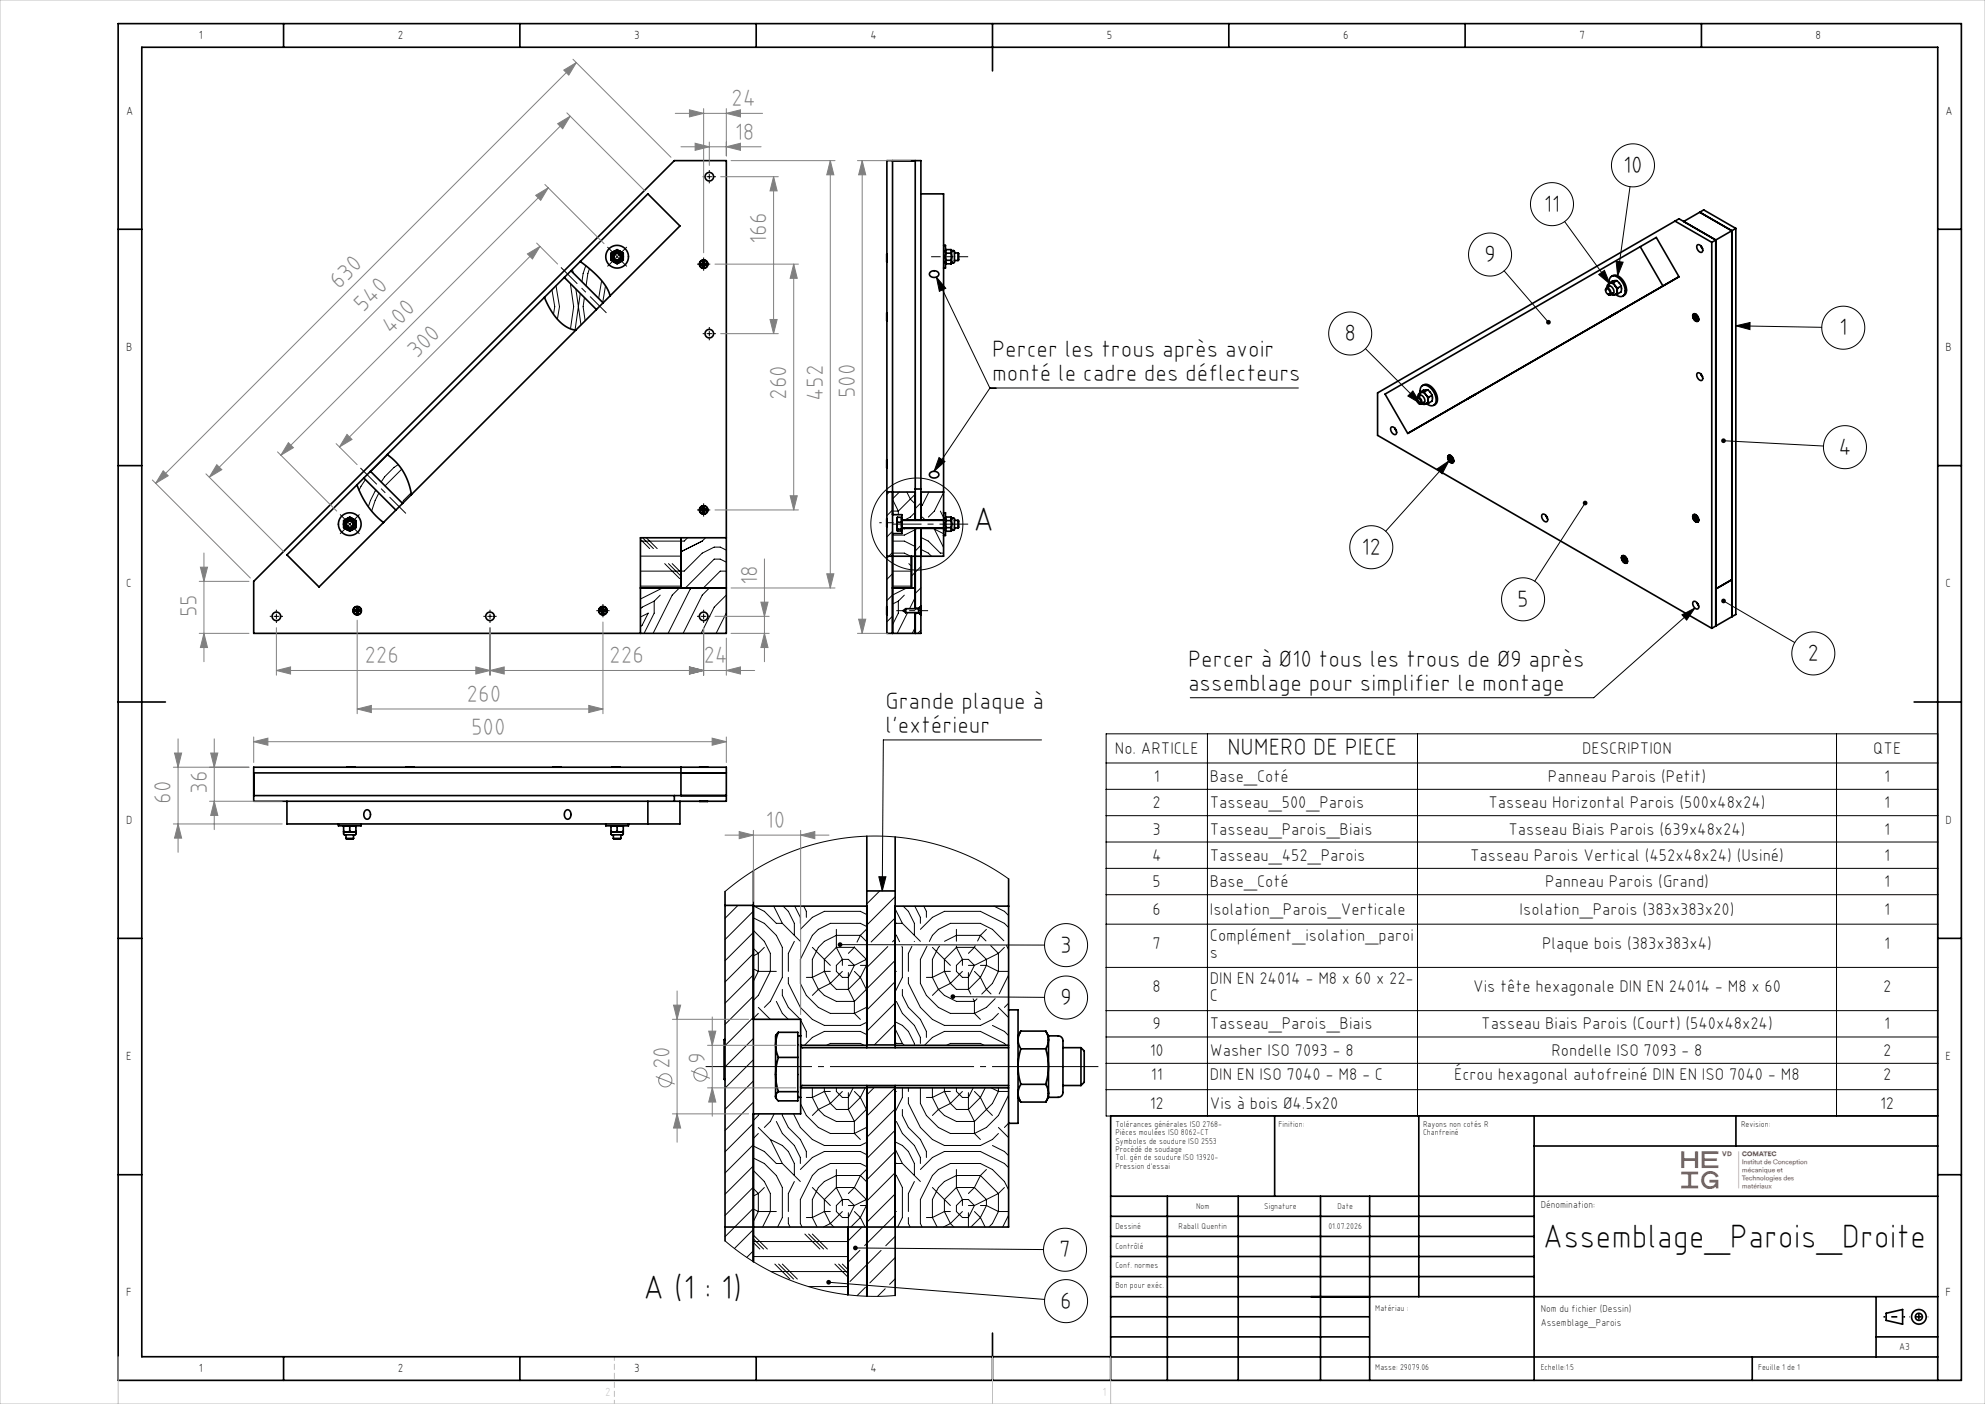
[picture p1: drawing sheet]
<svg xmlns="http://www.w3.org/2000/svg" width="420mm" height="297mm" viewBox="0 0 420 297" stroke-linecap="round" stroke-linejoin="round" font-family="sans-serif">
<defs><g id="words">
<g font-size="7.1">
<text x="205.9" y="112.4">A</text>
<text x="326.4" y="264">Assemblage_Parois_Droite</text>
<text x="136.1" y="274.7">A (1 : 1)</text>
</g>
<g font-size="5" fill="#808080">
<text x="154.7" y="22.5">24</text>
<text x="155.4" y="29.5">18</text>
<text x="162.2" y="51.6" transform="rotate(-90 162.2 51.6)">166</text>
<text x="71.8" y="61.3" transform="rotate(-45 71.8 61.3)">630</text>
<text x="76.9" y="66.2" transform="rotate(-45 76.9 66.2)">540</text>
<text x="82.7" y="70.9" transform="rotate(-45 82.7 70.9)">400</text>
<text x="88.3" y="76" transform="rotate(-45 88.3 76)">300</text>
<text x="166.4" y="84.5" transform="rotate(-90 166.4 84.5)">260</text>
<text x="174.2" y="84.9" transform="rotate(-90 174.2 84.9)">452</text>
<text x="180.9" y="84.2" transform="rotate(-90 180.9 84.2)">500</text>
<text x="160.2" y="123.8" transform="rotate(-90 160.2 123.8)">18</text>
<text x="41.6" y="130.6" transform="rotate(-90 41.6 130.6)">55</text>
<text x="77.1" y="140.3">226</text>
<text x="128.9" y="140.3">226</text>
<text x="148.8" y="140.3">24</text>
<text x="98.7" y="148.5">260</text>
<text x="99.7" y="155.4">500</text>
<text x="43.8" y="167.9" transform="rotate(-90 43.8 167.9)">36</text>
<text x="36.2" y="170" transform="rotate(-90 36.2 170)">60</text>
<text x="162" y="175.2">10</text>
<text x="141.8" y="226.2" transform="rotate(-90 141.8 226.2)">20</text>
<text x="149.2" y="225" transform="rotate(-90 149.2 225)">9</text>
</g>
<g font-size="5">
<text x="343.4" y="36.5">10</text>
<text x="326.6" y="44.8">11</text>
<text x="314" y="55.4">9</text>
<text x="389.1" y="70.9">1</text>
<text x="209.9" y="75.5">Percer les trous après avoir</text>
<text x="284.5" y="72.1">8</text>
<text x="209.9" y="80.5">monté le cadre des déflecteurs</text>
<text x="389" y="96.2">4</text>
<text x="288.1" y="117.3">12</text>
<text x="321" y="128.3">5</text>
<text x="251.4" y="141.1">Percer à Ø10 tous les trous de Ø9 après</text>
<text x="382.5" y="139.8">2</text>
<text x="187.4" y="150">Grande plaque à</text>
<text x="251.4" y="146.1">assemblage pour simplifier le montage</text>
<text x="187.4" y="155">l'extérieur</text>
<text x="259.7" y="159.8">NUMERO DE PIECE</text>
<text x="224.3" y="201.5">3</text>
<text x="224.3" y="212.6">9</text>
<text x="224.1" y="265.9">7</text>
<text x="224.3" y="276.8">6</text>
</g>
<g font-size="3.6">
<text x="235.9" y="159.5">No. ARTICLE</text>
<text x="334.8" y="159.5">DESCRIPTION</text>
<text x="396.3" y="159.5">QTE</text>
<text x="244.1" y="165.4">1</text>
<text x="256" y="165.4">Base_Coté</text>
<text x="327.5" y="165.4">Panneau Parois (Petit)</text>
<text x="398.7" y="165.4">1</text>
<text x="243.9" y="171">2</text>
<text x="256" y="171">Tasseau_500_Parois</text>
<text x="314.9" y="171">Tasseau Horizontal Parois (500x48x24)</text>
<text x="398.7" y="171">1</text>
<text x="243.9" y="176.5">3</text>
<text x="256" y="176.5">Tasseau_Parois_Biais</text>
<text x="319.2" y="176.5">Tasseau Biais Parois (639x48x24)</text>
<text x="398.7" y="176.5">1</text>
<text x="243.8" y="182.1">4</text>
<text x="256" y="182.1">Tasseau_452_Parois</text>
<text x="311" y="182.1">Tasseau Parois Vertical (452x48x24) (Usiné)</text>
<text x="398.7" y="182.1">1</text>
<text x="243.9" y="187.7">5</text>
<text x="256" y="187.7">Base_Coté</text>
<text x="326.9" y="187.7">Panneau Parois (Grand)</text>
<text x="398.7" y="187.7">1</text>
<text x="243.9" y="193.6">6</text>
<text x="256" y="193.6">Isolation_Parois_Verticale</text>
<text x="321.5" y="193.6">Isolation_Parois (383x383x20)</text>
<text x="398.7" y="193.6">1</text>
<text x="243.9" y="200.8">7</text>
<text x="256" y="199">Complément_isolation_paroi</text>
<text x="256" y="202.6">s</text>
<text x="326.3" y="200.8">Plaque bois (383x383x4)</text>
<text x="398.7" y="200.8">1</text>
<text x="243.9" y="209.9">8</text>
<text x="256" y="208.1">DIN EN 24014 - M8 x 60 x 22-</text>
<text x="311.7" y="209.9">Vis tête hexagonale DIN EN 24014 - M8 x 60</text>
<text x="398.4" y="209.9">2</text>
<text x="256" y="211.7">C</text>
<text x="243.9" y="217.8">9</text>
<text x="256" y="217.8">Tasseau_Parois_Biais</text>
<text x="313.4" y="217.8">Tasseau Biais Parois (Court) (540x48x24)</text>
<text x="398.7" y="217.8">1</text>
<text x="243.3" y="223.3">10</text>
<text x="256" y="223.3">Washer ISO 7093 - 8</text>
<text x="328.3" y="223.3">Rondelle ISO 7093 - 8</text>
<text x="398.4" y="223.3">2</text>
<text x="243.5" y="228.4">11</text>
<text x="256" y="228.4">DIN EN ISO 7040 - M8 - C</text>
<text x="307.7" y="228.4">Écrou hexagonal autofreiné DIN EN ISO 7040 - M8</text>
<text x="398.4" y="228.4">2</text>
<text x="243.3" y="234.5">12</text>
<text x="256" y="234.5">Vis à bois Ø4.5x20</text>
<text x="397.8" y="234.5">12</text>
</g>
<g font-size="2.5">
<text x="42.1" y="8.2">1</text>
<text x="84.2" y="8.2">2</text>
<text x="134.2" y="8.2">3</text>
<text x="184.2" y="8.2">4</text>
<text x="234.2" y="8.2">5</text>
<text x="284.2" y="8.2">6</text>
<text x="334.2" y="8.2">7</text>
<text x="384.2" y="8.2">8</text>
<text x="26.7" y="24.2">A</text>
<text x="411.7" y="24.2">A</text>
<text x="26.7" y="74.2">B</text>
<text x="411.7" y="74.2">B</text>
<text x="26.7" y="124.2">C</text>
<text x="411.7" y="124.2">C</text>
<text x="26.7" y="174.2">D</text>
<text x="411.7" y="174.2">D</text>
<text x="26.7" y="224.2">E</text>
<text x="411.7" y="224.2">E</text>
<text x="26.7" y="274.2">F</text>
<text x="411.7" y="274.2">F</text>
<text x="42.1" y="290.2">1</text>
<text x="84.2" y="290.2">2</text>
<text x="134.2" y="290.2">3</text>
<text x="184.2" y="290.2">4</text>
</g>
<text font-size="2.5" fill="#e1251b" x="355.8" y="251.5">⟫</text>
<g font-size="2.1">
<text x="326" y="255.5">Dénomination:</text>
<text x="326" y="277.5">Nom du fichier (Dessin)</text>
<text x="326" y="280.5">Assemblage_Parois</text>
<text x="401.9" y="285.5">A3</text>
</g>
<g font-size="1.8">
<text x="236" y="238.4">Tolérances générales ISO 2768-</text>
<text x="270.5" y="238.4">Finition:</text>
<text x="301.1" y="238.4">Rayons non cotés R</text>
<text x="368.4" y="238.4">Revision:</text>
<text x="236" y="240.2">Pièces moulées ISO 8062-CT</text>
<text x="236" y="242">Symboles de soudure ISO 2553</text>
<text x="236" y="243.7">Procédé de soudage</text>
<text x="236" y="245.5">Tol. gén de soudure ISO 13920-</text>
<text x="301.1" y="240.2">Chanfreiné</text>
<text x="236" y="247.3">Pression d'essai</text>
<text x="253.1" y="255.7">Nom</text>
<text x="267.5" y="255.7">Signature</text>
<text x="283" y="255.7">Date</text>
<text x="236" y="260">Dessiné</text>
<text x="249.4" y="260">Raball Quentin</text>
<text x="281.1" y="260">01.07.2026</text>
<text x="236" y="264.1">Contrôlé</text>
<text x="236" y="268.3">Conf. normes</text>
<text x="236" y="272.5">Bon pour exéc.</text>
<text x="291" y="277.2">Matériau :</text>
<text x="291" y="289.8">Masse: 29079.06</text>
<text x="326" y="289.8">Echelle:1:5</text>
<text x="372" y="289.8">Feuille 1 de 1</text>
</g>
</g></defs>
<g fill="none" stroke="#000" stroke-width=".21">
<path d="M149.6 37.4h1M150.1 36.9v1M344.9 39.5l-2.6 18.8M120.7 60l.7 4.9-.7 4.7M121.1 57l.3 .8M123.9 56.2l-.5 1.7-.3 1.7M124.7 56.8l-.3 1.1-.4 2.6M127.3 59.4l-.6 3.7M148.4 55.9h1M148.9 55.4v1M198.1 58.6l2 2.4-1.3 .6zM198.1 58.6l11.3 23.5"/>
<path d="M318.2 57.3l9.4 10.9M331.1 46.9l9.5 13.2M338.3 58.1l1.2-.9 1.1 2.9zM341.9 55.3l1.5 .2-1.1 2.8zM116.8 61.3l.6 3.6-.3 1.6M117.6 60.4l.8 4.5-.5 2.6M121.8 61.1l1.1 7.6M122.8 62.1l-1.1 7.7M123.7 62.9l-.3 2 .4 3M128.1 60.5l-.6 3.5M149.6 70.6h1M150.1 70.1v1"/>
<path d="M288.9 73.8l11.6 11.6M367.3 68.9l3-.7v1.5zM367.3 68.9l18.2 .3M82 96.2l-3.5 3.6M84.3 98.3l-.9 .6-2 2-.8 1.1M85 99.2l-3.5 3.6M85.4 99.9h.1M198.7 96.8l1.2 .8-2.3 2.1zM209.4 82.1l-11.8 17.6M274.7 82.1h-65.3M298.9 82.7l1.6 2.7-2.6-1.6zM304 99.2l2.6-1.7-1.5 2.7z"/>
<path d="M306.6 97.5l-13.4 14.9M364.7 93.2l21.1 1.2M73.7 110.5l.7 .7M74.4 110.5l-.7 .7M75.5 102.6h.1M77.3 101.5l-1.3 2.2M79.5 103.7l-1.1 2.2-.5 1.3M80.2 104.3l-.8 1.6-.8 2.2M87 104.3l-1.6 1.6-.3 .5M135.5 117.6h8.6M135.5 114.1l2 2M136 113.8l2.3 2.3"/>
<path d="M136.8 113.8l2.3 2.3M140.6 119.2l3.2 3.2M141.4 119.2l2.7 2.7M142.2 119.2l1.9 1.9M145.5 113.8l-.7 .7h-9.3M148.4 107.9h1M148.9 107.4v1M149.3 113.8l-.7 .7-4.5 2.2M153.7 116.4l-1.3-.7h-1.3l-2.5 1.3-3.8 3.8h-9.3M153.7 118.9l-1.3-.6h-1.3l-6.1 6.1M188.2 104.1l-.5 .5M188.9 114.5h2.4l2.4 1.1"/>
<path d="M188.9 107.9l-1.2 1.2M188.9 112.4l-1.2 1.2M188.9 116.9l-1.2 1.2M188.9 117h2.4l1.4 .7M188.9 108.1h1.2M188.9 105.7l1.2 2.4M190.1 108.1v.8M190.3 104.1l-1.4 1.4M191.2 111.8l.1 .1M191.9 104.1l.7 1.5 1.1 1M192.3 119.2l.6 .6M193.7 112l-2.4 1.2h-2.4"/>
<path d="M193.7 108.4l-1.1 1-1.2 .6M193.7 104.5l-3.6 3.6M194 111.8l-.3 .3M194.9 106.4l-1.2 1.2M194.9 119.9l-2 2M194.9 115.4l-1.2 1.2M194.9 113.7l1.5 .8 2.6 2.5h.7M194.9 116.2l1.5 .8 .7 .7M195.2 109.4l.5 .6M196.5 104.1l-1.3 2.7-.3 .4M197.5 111.8l.2 .1M197.7 111.9l2 3.9"/>
<path d="M197.7 111.9l2 1M199 108.1l.7 1.4M199.7 104.2l-2 3.9-1.3 1.3M335.4 106.4l-10.7 16.6M58 130.4h1M58.5 129.9v1M75.1 129.2h1M75.6 128.7v1M103.2 130.4h1M103.7 129.9v1M127.1 129.2h1M127.6 128.7v1"/>
<path d="M135.5 130.5l1.6-.8-1.2 2.5-.4 .4M135.5 124h8.6M138.4 127.2v2.5l-2.1 4.3M138.4 127.2l-2.5 1.2-.4 .4M139.7 125.9l-1.3 1.3M140.2 124.4l-4.7 2.3M143.7 124.4l-1.5 1.5-4 8.1M146.3 124.4l-.3 .2-4.6 9.4M148.4 130.4h1M148.9 129.9v1M150.1 124.4l-1.5 1.5-4.1 8.1M153.7 129.7l-2.2 4.3"/>
<path d="M153.7 120.8h-1.3l-3.6 3.6M153.7 120.8h.1M153.7 129.7h.1M153.7 125.9l-2.6 2.5-2.8 5.6M188.9 120.8h4M188.9 124h4M188.9 130.3l-1.2 1.2M188.9 125.9l-1.2 1.2M188.9 121.4l-1.2 1.2M190.1 127.2v2.5l-1.2 2.5M190.1 127.2l-1.2 .6M191.3 125.9l-1.2 1.3"/>
<path d="M191.8 124.4l-2.9 1.5M192 129.6l-2.2 4.4M193.7 126.4l-1.2 2.4M193.7 132.7l-.7 1.3M194 129.7l-.3 .3M194.9 124.3l-1.2 1.2M194.9 133.3l-.7 .7M355.9 130.1l2.7-1.5-1.7 2.6zM358.6 128.6l-21.4 19h-85.4M364.7 127.1l15 8.8M220.4 156.5h-33.5l-.2 32M234 155.2h176v80.9h-176z"/>
<path d="M255.5 155.2v80.9M299.9 155.2v80.9M388.6 155.2v80.9M234 161.4h176M234 167h176M234 172.5h176M234 178.1h176M156.1 191.5l-2.7 2.8M159.4 192.7l-6 6M159.4 197.2l-6 6M159.4 194.2l2.3 1.1 2.6 2.6 1.2 2.5v6.4l-2.5 5-1.3 1.3M159.4 196.8l2.3 2.3 1.3 2.6v3.8l-2.5 5.1-1.1 1"/>
<path d="M159.5 191.7l2.2 1.1 2.6 2.5h1.2M163.7 191.7l1.8 3.6M165.5 195.3l3.8 3.8M165.7 191.7l1.1 1.1 1.3 2.5v2.6M168.1 199.1l-1.3 2.6v3.8M168.2 191.7l1.1 2.4v1.2M170.1 191.7l.5 1.1v1.3M177 196.6v3.8M177.7 199.8l43.3 .1M182 197.9l-.7 1.4M182 197.9h-5l-2.6 1.2-1.2 1.3-1.3 2.5v3.9M182 197.9l1.4 1.3"/>
<path d="M183.3 196.6l-1.3 1.3M183.4 196l-1.4-.7h-6.3l-2.5 1.3-1.3 1.3-2.6 5v5.1l1.3 2.6 2.6 2.5 2.5 1.3h5.1M183.4 193.5l-1.4-.7h-7.6l-2.5 1.3-2.6 2.5M185.9 185.5h1.5l-.7 3zM186.1 188.5l-2.7 2.7M189.4 195.1l.3 .2h1.2M189.4 198.7l-.5 .5M189.4 194.2l-5.1 5.1M189.4 189.7l-6 6M189.4 197.6l.9 1.6M189.4 192.3l1.5 3M190.9 195.3l3.8 3.8"/>
<path d="M191.1 191.7l1.1 1.1 1.3 2.5v2.6M193.5 199.1l-.1 .1M193.6 191.7l1.1 2.4v1.2M195.5 191.7l.5 1.1v1.3M202.4 196.6v2.5M207.4 197.9l-.6 1.2M207.4 197.9h-5l-2.6 1.2M207.4 197.9l1.2 1.1M208.7 196.6l-1.3 1.3M210.3 191.7l2.2 1.1 .9 .9M212.4 199l-2.4-2.4-2.6-1.3h-6.3l-2.5 1.3-1.3 1.3-.7 1.3M213.4 185.9l-3.4-2.2-3.5-1.9-3.7-1.6-3.9-1.3-3.9-1-4-.7-4-.3h-4l-4 .3-4 .7-4 1-3.8 1.4-3.7 1.6-3.5 1.9-3.4 2.3-3.2 2.5"/>
<path d="M213.4 196.2l-.9-.9-5.1-2.5h-7.6l-2.5 1.3-2.6 2.5M234 183.7h176M234 189.3h176M234 195.5h176M159.4 201.7l-6 6M159.4 206.2l-6 6M159.4 210.7l-6 6M159.4 215.2l-6 6M159.4 219.7l-6 6M159.4 200.6l1.1 1.1M159.4 205l1.1 .5M160.5 201.7l-1.1 .5"/>
<path d="M160.5 205.5l-1.1 2.1M160.5 214.4l-1.1 1M160.5 201.7v3.8M160.5 205.5h3.8M160.5 213.1l2.5 2.5M161.7 200.4l-1.2 1.3M164.3 211.8l1.2 2.6 1.3 1.2M165.5 209.3v1.3l1.3 2.5 2.5 2.5M166.8 206.8v1.2l2.5 5.1 2.6 2.5 2.5 1.3h7.6l1.4-.7M169.4 215.8l1.2 2.4v1.3M170.6 206.8h1.3M171.9 200.4l3.8 3.8"/>
<path d="M171.9 206.8l1.3 2.5M173.2 209.3l-1.3 1.3M173.2 209.3l1.2 1.3 2.6 1.2h3.8M174.4 205.5l-2.5 1.3M174.4 205.5h1.3M174.4 205.5l1.3 2.5M175.7 208l-2.5 1.3M175.7 208l1.3 1.3h2.5M177 200.4l-2.6 2.5v2.6M177 200.4h3.8M177 200.4l1.2 2.5M178.2 202.9l-1.2 1.3v1.3l1.2 1.3h1.3l1.3-2.6"/>
<path d="M178.2 205.5l-2.5 2.5M178.2 202.9v1.3M178.2 202.9h1.3l1.3 1.3M179.5 205.7v3.6M179.5 204.2h1.3M179.5 209.3l1.3 2.5M180.8 200.4l-1.3 1.3M180.8 211.8v2.6M180.8 200.4l2.5 2.5v1.3M180.8 205.5l1.2 1.3M180.8 214.4l1.2 1.2M180.8 200.3v.1"/>
<path d="M182 206.8l-2.5 2.5M182 204.2h1.3M182 206.8l1.4 2.6M183.3 204.2l-1.3 2.6M183.3 204.2l.1 .1M183.4 213l-2.6 1.4M183.4 218.9l-1.4-.7h-7.6l-2.5 1.3-1.7 1.6M183.4 202.9l-2.6 1.3M187.8 200.2l-4.4 4.5M189.4 207.7l-6 6M189.4 212.1l-6 6M189.4 216.6l-4.4 4.4"/>
<path d="M189.4 205.5h.3M189.4 203.2l-8.6 8.6M189.4 216.2l1.5 .7 1.3 1.3 1.3 2.5v.4M189.4 217.7l1.5 3M189.7 211.8l1.2 2.6 2.6 2.5 1.2 2.6v1.2M190.8 200.2l.1 6.6-1.5 3M190.9 209.3v1.3l1.3 2.5 2.5 2.5 1.3 2.6v1.3M192.2 206.8v1.2l2.5 5.1 2.6 2.5 2.5 1.3h7.6l2.6-1.3 1.3-1.2M192.9 200.2l-.7 1.5v3.8M196 206.8h1.3M196.1 200.2l-1.4 2.7v5.1l1.3 2.6 2.6 2.5 2.5 1.3h5.1M197.3 200.4l3.8 3.8"/>
<path d="M197.3 206.8l1.3 2.5M198.6 209.3l-1.3 1.3M198.6 209.3l1.2 1.3 2.6 1.2h3.8M198.8 200.1l-.2 .3-1.3 2.5v3.9M199.8 205.5l-2.5 1.3M199.8 205.5h1.3M199.8 205.5l1.3 2.5M201.1 208l-2.5 1.3M201.1 208l1.3 1.3h2.5M201.6 210.8l19.4 .2M202.4 200.4h3.8M202.4 200.4l-2.6 2.5v2.6"/>
<path d="M202.4 200.1v.3M202.4 200.4l1.2 2.5M203.6 205.5l-2.5 2.5M203.6 202.9l-1.2 1.3v1.3l1.2 1.3h1.3l1.3-2.6M203.6 202.9h1.3l1.3 1.3M203.6 202.9v1.3M204.9 204.2h1.3M204.9 205.7v3.6M204.9 209.3l.5 1M205.9 211.3l.3 .5M206.2 200.4l-1.3 1.3M206.2 211.8v2.6"/>
<path d="M206.2 200.4l2.5 2.5v1.3M206.2 205.5l1.2 1.3M206.2 214.4l1.2 1.2M206.3 200.1l-.1 .3M206.7 211.3l-.5 .5M207.4 206.8l-2.5 2.5M207.4 204.2h1.3M207.4 206.8l1.3 2.5 1 1M208.7 204.2l-1.3 2.6M208.7 204.2l2.6 1.3M209.6 200l1.7 1.7M210 216.9l2.5 1.3 .9 .9"/>
<path d="M210.6 211.3l-1.9 1.8-2.5 1.3M211.3 201.7l-5.1 2.5M211.3 205.5l-1.3 2.5-2.3 2.3M211.3 205.5h2.1M211.3 201.7v3.8M211.3 213.1l2.1 2.2M212.5 200.4l-1.2 1.3M213 200l.4 .9M213.4 212.2l-.9 .9M213.4 206.3l-2 3.9M234 204.6h176M234 213.8h176"/>
<path d="M234 219.4h176M159.4 224.2l-6 6M159.4 228.7l-6 6M159.4 233.2l-6 6M159.4 237.7l-6 6M160.5 239.8l-1.1 1M160.5 238.5l2.5 2.5M160.6 235.6l-1.2 1.4M163.8 235.6l-.8 1.6-1.3 1.3M164.3 237.2l1.2 2.6 2.6 2.5 1.2 2.6v1.2M165.5 235.6v.4l1.3 2.5 2.5 2.5 1.3 2.6v1.3M167.9 235.6l1.4 2.9 2.6 2.5 2.5 1.3h7.6l1.4-.7"/>
<path d="M169.4 233.5l1.2 2.5 2.6 2.5 2.5 1.3h5.1M170.6 232.2h1.3M171.9 230.1v2.1M171.9 232.2l1.3 2.5M173.2 234.7l-1.3 1.3M173.2 234.7l1.2 1.3 2.6 1.2h3.8M174.4 230.9l-2.5 1.3M174.4 230.9h1.3M174.4 230.1v.8M174.4 230.9l1.3 2.5M174.9 221.1l.8-.4h6.3l.8 .4M175.7 233.4l-2.5 1.3"/>
<path d="M175.7 233.4l1.3 1.3h2.5M177 230.1v.8l1.2 1.3h1.3l1-2.1M178.2 230.9l-2.5 2.5M179.5 231.1v3.6M179.5 234.7l1.3 2.5M180.8 237.2v2.6M180.8 230.9l1.2 1.3M180.8 239.8l1.2 1.2M182 232.2l-2.5 2.5M182 232.2l1.4 2.6M183.1 230.1l-1.1 2.1M183.4 238.4l-2.6 1.4"/>
<path d="M183.4 234.6l-2.6 2.6M185 230l-1.6 1.6M189.4 234.6l-6 6M189.4 230.1l-6 6M189.4 230.9h.3M189.4 220.5l.3 .2h1.2M189.4 239.1l-6 6M189.7 237.2l1.2 2.6 2.6 2.5 1.2 2.6v1.2M190.9 230.1v2.1l-1.5 3M190.9 234.7v1.3l1.3 2.5 2.5 2.5 1.3 2.6v1.3M190.9 220.7l.4 .4M192.2 232.2v1.2l2.5 5.1 2.6 2.5 2.5 1.3h7.6l2.6-1.3 1.3-1.2"/>
<path d="M192.2 230.1v.8M194.7 230.1v3.3l1.3 2.6 2.6 2.5 2.5 1.3h5.1M195.6 221.1l1.7-1.6 2.5-1.3h7.6l5.1 2.5 .4 .4M196 232.2h1.3M197.3 230.1v2.1M197.3 232.2l1.3 2.5M198.6 234.7l-1.3 1.3M198.6 234.7l1.2 1.3 2.6 1.2h3.8M199.8 230.9l-2.5 1.3M199.8 230.9h1.3M199.8 230.1v.8M199.8 230.9l1.3 2.5"/>
<path d="M200.3 221.1l.8-.4h6.3l.8 .4M201.1 233.4l-2.5 1.3M201.1 233.4l1.3 1.3h2.5M202.4 230.1v.8l1.2 1.3h1.3l1-2.1M203.6 230.9l-2.5 2.5M204.9 231.1v3.6M204.9 234.7l1.3 2.5M206.2 237.2v2.6M206.2 230.9l1.2 1.3M206.2 239.8l1.2 1.2M207.4 232.2l-2.5 2.5M207.4 232.2l1.3 2.5 1.3 1.3"/>
<path d="M208.5 230.1l-1.1 2.1M209.7 230.1l1.6 .8M211.3 230.9l-1.3 2.5-3.8 3.8M211.3 230.9h2.1M211.3 230.1v.8M211.3 238.5l2.1 2.2M213.4 237.6l-.9 .9M213.4 231.7l-2.1 4.3-2.6 2.5-2.5 1.3M234 224.9h176M234 230.5h176M159.4 242.1l-6 6M159.4 246.6l-6 6"/>
<path d="M159.4 251.1l-6 6M159.4 255.6l-6 6M159.4 242.4l2.3 1.2 2.6 2.5h1.2M159.4 245l2.3 1.1 2.6 2.6 1.2 2.5v6.4l-1 2M159.4 247.6l2.3 2.3 1.3 2.6v3.8l-1.6 3.3M159.4 251.4l1.1 1.1M159.4 255.8l1.1 .5M160.5 252.5l-1.1 .5M160.5 256.3l-1.1 2.1M160.5 256.3h3.8M160.5 252.5v3.8M161.7 251.2l-1.2 1.3"/>
<path d="M163 241a6.8 6.8 0 0 1 5.1 7.7M163 241l2.5 5.1M165.5 246.1l3.8 3.8M166.8 257.6v1.2l.4 .8M168.1 249.9l-1.3 2.6v3.8M170.6 257.6h1.3M171.9 251.2l3.8 3.8M171.9 257.6l1 2M174.4 256.3l-2.5 1.3M174.4 256.3h1.3M174.4 256.3l1.3 2.5M175.7 258.8l-1.5 .8"/>
<path d="M175.7 258.8l.7 .8M177 251.2l-2.6 2.5v2.6M177 251.2h3.8M177 247.4v3.8M177 251.2l1.2 2.5M178.2 253.7l-1.2 1.3v1.3l1.2 1.3h1.3l1.3-2.6M178.2 256.3l-2.5 2.5M178.2 253.7h1.3l1.3 1.3M178.2 253.7v1.3M179.5 255h1.3M179.5 256.5v3.1M180.8 251.2l-1.3 1.3"/>
<path d="M180.8 251.2l2.5 2.5v1.3M180.8 256.3l1.2 1.3M182 248.7l-1.2 2.5M182 257.6l-2 2M182 255h1.3M182 248.7h-5l-2.6 1.2-1.2 1.3-1.3 2.5v3.9M182 248.7l1.4 1.3M182 257.6l1 2M182.4 259.6l-3 3M183.3 255l-1.3 2.6M183.3 247.4l-1.3 1.3M183.3 255l.1 .1"/>
<path d="M183.4 244.3l-1.4-.7h-7.6l-2.5 1.3-2.6 2.5M183.4 246.8l-1.4-.7h-6.3l-2.5 1.3-1.3 1.3-2.6 5v5.1l.4 .8M183.4 253.7l-2.6 1.3M189.4 256.3h.3M189.4 245.9l.3 .2h1.2M189.4 248.4l1.5 2.8v6.4l-1 2M189.4 241.6a6.4 6.4 0 0 1 4.1 7.1M189.4 257l-6.5 6.5M189.4 252.6l-6 6M189.4 248.1l-6 6M189.4 243.6l-6 6M189.4 243.1l1.5 3"/>
<path d="M190.9 246.1l3.8 3.8M192.2 257.6v1.2l.4 .8M193.5 249.9l-1.3 2.6v3.8M196 257.6h1.3M197.3 251.2l3.8 3.8M197.3 257.6l1 2M199.8 256.3l-2.5 1.3M199.8 256.3h1.3M199.8 256.3l1.3 2.5M201.1 258.8l-1.5 .8M201.1 258.8l.7 .8M202.4 251.2h3.8"/>
<path d="M202.4 251.2l-2.6 2.5v2.6M202.4 247.4v3.8M202.4 251.2l1.2 2.5M203.6 256.3l-2.5 2.5M203.6 253.7l-1.2 1.3v1.3l1.2 1.3h1.3l1.3-2.6M203.6 253.7h1.3l1.3 1.3M203.6 253.7v1.3M204.9 255h1.3M204.9 256.5v3.1M206.2 251.2l-1.3 1.3M206.2 251.2l2.5 2.5v1.3M206.2 256.3l1.2 1.3"/>
<path d="M207.4 257.6l-2 2M207.4 248.7l-1.2 2.5M207.4 255h1.3M207.4 248.7h-5l-2.6 1.2-1.2 1.3-1.3 2.5v3.9M207.4 248.7l3.9 3.8M207.4 257.6l1 2M208.7 255l-1.3 2.6M208.7 247.4l-1.3 1.3M208.7 255l2.6 1.3M210 242.3l2.5 1.3 .9 .9M211.3 252.5l-5.1 2.5M211.3 256.3l-1.3 2.5-.8 .8"/>
<path d="M211.3 256.3h2.1M211.3 252.5v3.8M212.5 251.2l-1.2 1.3M213.4 247l-.9-.9-5.1-2.5h-7.6l-2.5 1.3-2.6 2.5M213.4 251.7l-.9-1.8-2.5-2.5-2.6-1.3h-6.3l-2.5 1.3-1.3 1.3-2.6 5v5.1l.4 .8M213.4 257.1l-1.2 2.5M153.4 262.5l3.8 2.9 4.1 2.6 4.4 2.2 4.5 1.7 4.6 1.2 4.9 .8 4.8 .3 4.9-.2M159.4 264.6l-1.4 1.4M159.4 260.1l-4 4M159.4 262.6h20M159.4 265.8h20M159.4 262.9l1.4 1.3"/>
<path d="M159.4 262.1l2.2 2.1M159.4 261.3l3 2.9M163.1 269h16.3M163.9 267.4l3.2 3.2M164.7 267.4l3.2 3.2M165.5 267.4l3.2 3.2M170.3 261l3.2 3.2M171.1 272.2h8.3M171.1 261l3.2 3.2M171.9 261l3.2 3.2M175.3 271.2l45.7 3.7M176.6 267.4l2.8 2.8"/>
<path d="M177.4 267.4l2 2M178.2 267.4l1.2 1.2M181 264l39.8 .3M182 264.5l-2.6 2.5M183.1 272.3l-1.8 1.8M186.4 264.5l-6.5 6.6M187.3 272.6l-1.6 1.6M189.4 270.5l-1.2 1.2M189.4 266l-5.4 5.4M189.4 261.5l-2 2"/>
<circle cx="345.5" cy="35" r="4.6"/>
<circle cx="315.3" cy="53.8" r="4.6"/>
<circle cx="328.4" cy="43.2" r="4.6"/>
<circle cx="285.7" cy="70.5" r="4.6"/>
<circle cx="390" cy="69.3" r="4.6"/>
<circle cx="390.4" cy="94.6" r="4.6"/>
<circle cx="194" cy="110.9" r="9.7"/>
<circle cx="290.1" cy="115.8" r="4.6"/>
<circle cx="322.3" cy="126.8" r="4.6"/>
<circle cx="383.7" cy="138.2" r="4.6"/>
<circle cx="225.6" cy="199.9" r="4.6"/>
<circle cx="225.6" cy="211" r="4.6"/>
<circle cx="225.3" cy="264.4" r="4.6"/>
<circle cx="225.6" cy="275.2" r="4.6"/>
</g>
<g fill="none" stroke="#000" stroke-width=".35">
<path d="M25 5h390v287h-390zM60 5v5M110 5v5M160 5v5M210 5v10M260 5v5M310 5v5M360 5v5M142.7 34h11v100h-100v-11zM188.9 34v100M188.9 34h4.8M193.7 34v76.1"/>
<path d="M25 48.5h5M119.4 58.7l-41 41M119.4 58.7l6.8 6.8M120.8 57.3l-1.4 1.4M120.8 57.3l16.3-16.3 6.8 6.8-16.3 16.3M120.8 57.3l6.8 6.8M122.8 55.3a15.7 15.7 0 0 1 6.2 7.1l.1 .2M129.3 53.6l.6-.4a.85 .85 0 0 1 1.3 0 .85 .85 0 0 1 .7 1.1 .99 .99 0 0 1-.9 1.2 .92 .92 0 0 1-1.3-.2l-.4-.2zM148.4 56h.3l.1 .3M148.4 55.8v.2M148.4 55.8h.3M148.7 55.9l.1 .1"/>
<path d="M148.7 55.8v.1M148.7 55.9l-.3 .1M148.8 55.4l-.1 .3-.3 .1M148.8 55.4v.3M148.8 55.4h.2M148.8 56.3h.2M148.8 55.7l-.1 .1M148.8 56v.3M148.8 55.7h.1M148.8 56h.1M148.9 55.7l.1 .1M148.9 56l.1 .3"/>
<path d="M149 55.4v.3l.3 .1M149 55.4l-.1 .3M149 55.9l-.1 .1M149 55.8v.1M149 55.9l.3 .1M149.3 56h-.3v.3M149.3 55.8v.2M149.3 55.8h-.3M187.6 53.7v1.7M187.6 55.4h.1M187.6 53.7h.1M194.9 41h4.8v67.5"/>
<path d="M196.8 57.6a1 1 0 0 1 1.1-.3 1 1 0 0 1 .7 .9 1.04 1.04 0 0 1-1.1 .5 1.04 1.04 0 0 1-.8-.9zM199.7 51.9h.4v4.8h-.4M200.1 55.6l.1 .2M200.2 53.6l-.1 .7 .1 .8M200.2 55.1l-.1 .3 .1 .4M200.2 52.8l-.1 .4 .1 .4M200.2 55.8h1M200.2 52.8l-.1 .2M200.2 53.6h1M200.2 55.1h1M200.2 52.8h1M201.2 55.1l.1 .3"/>
<path d="M201.2 53.6l.1 .7M201.2 52.8l.1 .4M201.2 52.8l.1 .2M201.3 53h.5l.2 .2-.1 2.2-.1 .2h-.5M201.3 54.3l-.1 .8M201.3 54.3v1.1M201.3 55.4l-.1 .4M201.3 53v.2M201.3 55.4v.2M201.3 53.2v1.1M201.3 53.2l-.1 .4M201.3 55.6l-.1 .2"/>
<path d="M202 55.1h.7M202 53.5h.7M202.7 53.5v1.6M202.7 53.5l.2 .1v1.4l-.2 .1M340.4 59.9h.4M340.4 59.9v.2M340.5 59.8a1.15 1.15 0 0 1 .6-1.4 1.15 1.15 0 0 1 1.5 .5 2.96 2.96 0 0 1 .9 3.6 1.25 1.25 0 0 1-1.7-.3h.5M340.8 59.9l.5 .1 .4 .4M340.8 59.9l-.5 .2M341 58.5l.3-.2a2.36 2.36 0 0 1 2.6 1.9 1.72 1.72 0 0 1-.5 2.4M341.3 59.8l.4 .6M341.3 59.8l-.5 .1"/>
<path d="M342.1 59.4l.9 1.1M342.1 59.4l-.9 .1-.8 .4M342.1 59.4l-.8 .4M347.1 52.2l3.3-2 4.8 8.3M347.1 52.2l4.8 8.3 3.3-2M347.1 52.2l-54 31.2 4.8 8.3M354.4 46.8l7.8 4.5M354.4 46.8l.9-.5 7.7 4.5v81.6M354.4 46.8l-62.9 36.3v9l70.7 40.8M355.2 58.5l-57.3 33.2M359.1 51.9a.95 .95 0 0 1 1 .4 .95 .95 0 0 1-.1 1.1 1.13 1.13 0 0 1-.9-1.5zM359.6 44.9l-3.4 2"/>
<path d="M359.6 44.9l6.8 3.9v81.7M359.6 44.9l.9-.5 6.8 3.9M359.9 52.1l.3 .5M362.2 51.3v81.6M367.3 48.3l-5.1 3M367.3 48.3v81.7l-5.1 2.9M410 48.5h5M115.2 62.9a11 11 0 0 0 5.7 6.7l.9 .2M126.2 65.5l-41 41M127.6 64.1l-1.4 1.4M187.6 66.2v1.7M187.6 66.2h.1"/>
<path d="M187.6 67.9h.1M339.7 61.4a.44 .44 0 0 1 .4-.5 .44 .44 0 0 1 .5 .3 .59 .59 0 0 1 .3 .7 .59 .59 0 0 1-.5 .5l-.2-.2M339.8 61.1a.68 .68 0 0 1 .7 .4 .68 .68 0 0 1-.1 .8 .84 .84 0 0 1-.6-1.2zM340.2 60.8a.57 .57 0 0 1 .6-.3 .57 .57 0 0 1 .4 .5 .68 .68 0 0 1 .3 .6 .68 .68 0 0 1-.5 .6M340.3 60.1l-.2 .3-.1 .5M340.4 67.1l1.7-1zM340.4 60.5l-.1 .2M340.6 60.5l-.7 .4M341.1 62.1h.3M341.4 61.9l-.7 .4M341.7 60.4l.5 1.2M341.7 60.4l.6 .5"/>
<path d="M342.2 61.6l-.1 .5-.5 .3h-.4l-.4-.1M342.2 61.6l.1 .6M342.3 60.9l-.1 .7M343 60.5v1.2l-.7 .5M343 60.5l-.7 .4M358.3 66.5a.95 .95 0 0 1 .9 .4 .95 .95 0 0 1 0 1.1 1.13 1.13 0 0 1-.9-1.5zM358.3 66.5a.88 .88 0 0 1 .9 .5 .88 .88 0 0 1-.1 1 1.06 1.06 0 0 1-.8-1.5zM358.4 67.1l.3 .1v.3M358.7 67l-.3-.1v.2M358.7 67v-.2l.4 .5v.2l-.2-.1-.1 .2-.1-.1M358.8 66.5h-.5M358.8 67h-.1"/>
<path d="M358.8 67l-.4 .1M359 67.2l-.3 .3M359 67.2l-.1 .2M359.1 79a.95 .95 0 0 1 1 .4 .95 .95 0 0 1-.1 1.1 1.13 1.13 0 0 1-.9-1.5zM359.4 67.5l-.2 .4M359.9 79.2l.3 .5M25 98.5h5M78.4 99.7l-1.4 1.4M78.4 99.7l6.8 6.8M81.9 96.2a12.3 12.3 0 0 1 5.2 8.4M187.6 97.3v1.7M187.6 97.3h.1"/>
<path d="M187.6 99h.1M294.3 90.4a.95 .95 0 0 1 1 .5 .95 .95 0 0 1 0 1 1.13 1.13 0 0 1-1-1.5zM295.1 90.6l.3 .5M299.7 84.5a.46 .46 0 0 1 .4-.5 .46 .46 0 0 1 .5 .4l.3 .6-.2 .4M299.8 84.2a.68 .68 0 0 1 .7 .4 .68 .68 0 0 1-.1 .8 .84 .84 0 0 1-.6-1.2zM300.2 83.9a.57 .57 0 0 1 .6-.3 .57 .57 0 0 1 .4 .5 .68 .68 0 0 1 .3 .6 .68 .68 0 0 1-.5 .6M300.2 85.3l.5 .1M300.4 83h.4M300.4 83v.2M300.4 83.6l-.1 .2M300.5 82.9a1.14 1.14 0 0 1 .5-1.4 1.14 1.14 0 0 1 1.5 .4 3 3 0 0 1 1.1 3.7 1.24 1.24 0 0 1-1.8-.2M300.6 83.6l-.7 .4"/>
<path d="M300.8 83l-.6 .3-.2 .7M300.8 83l.5 .1 .4 .4M301 81.6a1.85 1.85 0 0 1 2.5 1 2.22 2.22 0 0 1 .2 3l-.3 .1M301.1 85.2h.3M301.2 89.7l-3.3 2M301.3 82.9l.4 .6M301.3 82.9l-.5 .1M301.4 85l-.7 .4M301.7 83.5l.5 1.2M301.7 83.5l.6 .5M302.1 82.5l.9 1.1M302.1 82.5l-.9 .1-.8 .4"/>
<path d="M302.1 82.5l-.8 .4M302.2 84.7l-.1 .5-.5 .3h-.4l-.4-.1M302.2 84.7l.1 .6M302.3 84l-.1 .7M302.3 85.3h-.5M303 83.6v1.2l-.7 .5M303 83.6l-.7 .4M306.4 96.4a.95 .95 0 0 1 1 .4 .95 .95 0 0 1-.1 1.1 1.13 1.13 0 0 1-.9-1.5zM306.4 96.5a.88 .88 0 0 1 1 .4 .88 .88 0 0 1-.1 1 1.06 1.06 0 0 1-.9-1.4zM306.6 97l.2 .2v.3M306.8 96.9l-.2-.1v.2M306.8 96.9v-.2l.5 .5v.2l-.3-.1v.3l-.2-.1"/>
<path d="M307 96.4h-.5M307 96.9l-.2 .1M307 97h-.4M307.1 97.1l-.3 .4M307.2 97.2l-.2 .1M307.6 97.5l-.3 .4M310.4 84.4l1.7-1zM410 98.5h5M72.7 110.1l.7-.4a.85 .85 0 0 1 1.3 0 .85 .85 0 0 1 .6 1.2 .99 .99 0 0 1-.8 1.2 .92 .92 0 0 1-1.3-.2l-.5-.3zM75.5 102.6a17 17 0 0 0 5.6 7.9M77 101.1l-16.3 16.3 6.8 6.8 16.3-16.3M77 101.1l6.8 6.8"/>
<path d="M85.2 106.5l-1.4 1.4M144.1 113.8v10.6M148.4 108h.3l.1 .3M148.4 107.8h.3M148.4 107.8v.2M148.7 107.9l.1 .1M148.7 107.9l-.3 .1M148.7 107.8v.1M148.8 107.4l-.1 .3-.3 .1M148.8 107.4v.3M148.8 107.4h.2M148.8 108.3h.2"/>
<path d="M148.8 107.7l-.1 .1M148.8 108h.1M148.8 108v.3M148.8 107.7h.1M148.9 107.7l.1 .1M148.9 108l.1 .3M149 107.4v.3l.3 .1M149 107.4l-.1 .3M149 107.9l-.1 .1M149 107.9l.3 .1M149 107.8v.1M149.3 108h-.3v.3"/>
<path d="M149.3 107.8v.2M149.3 107.8h-.3M153.7 113.8h-18.2v20.2M187.6 109.7v1.7M187.6 109.7h.1M187.6 111.4h.1M187.7 104.1h1.2M188.9 104.1h4.8M188.9 108.9h2v.7M189.8 111.2l.1 .7M189.8 110l.1 .5M189.8 110v1.2"/>
<path d="M189.8 111.2v.9M189.8 109.6v.4M189.8 112.1v.1M189.8 109.5v.1M189.9 110.5l-.1 .7M189.9 111.9l-.1 .2M189.9 109.4l-.1 .6M189.9 109.4h.8v2.9h-.8l-.1-.2M189.9 109.4l-.1 .1M189.9 111.9h.8M189.9 110.5h.8M190.7 109.6h.2"/>
<path d="M190.7 112.2h.2M190.9 110l8.8 .1M190.9 110v2.2M190.9 109.6v.4M190.9 110h8.8M190.9 112.2v.7h-2M192.9 117.7v6.7M193.7 111.7v17.1M193.7 103.4h1.2M194.9 110.1v-76.1h-7.2v94.3M194.9 111.7v16.6M194.9 104.1h4.8"/>
<path d="M196.8 100a1 1 0 0 1 1.1-.3 1 1 0 0 1 .7 .9 1.04 1.04 0 0 1-1.1 .5 1.04 1.04 0 0 1-.8-.8zM199.7 111.7l-8.8 .1h8.8M199.7 108.5h.4v2.4M199.7 108.5v4.8M199.7 113.3v4.4h-12M200.1 110.9l.1 .7M200.1 110.9v2.4h-.4M200.1 112.2l.1 .2M200.2 110.1l-.1 .8M200.2 109.4l-.1 .3 .1 .4M200.2 111.6l-.1 .4 .1 .4M200.2 109.4l-.1 .2"/>
<path d="M200.2 109.4h1M200.2 110.1h1M200.2 111.6h1M200.2 112.4h1M201.2 109.4l.1 .3M201.2 111.6l.1 .4M201.2 110.1l.1 .8M201.2 109.4l.1 .2M201.3 109.6h.5l.2 .2-.1 2.2-.1 .2h-.5M201.3 109.7l-.1 .4M201.3 112l-.1 .4M201.3 110.9l-.1 .7"/>
<path d="M201.3 109.7v1.2M201.3 110.9v1.1M201.3 109.6v.1M201.3 112v.2M201.3 112.2l-.1 .2M202 111.7h.7M202 110.1h.7M202.7 110.1v1.6M202.7 110.1l.2 .1v1.3l-.2 .2M326.3 108.9a.95 .95 0 0 1 1 .4 .95 .95 0 0 1-.1 1.1 1.13 1.13 0 0 1-.9-1.5zM327.1 109.1l.3 .5M343.2 117.6a.95 .95 0 0 1 1 .5 .95 .95 0 0 1-.1 1 1.13 1.13 0 0 1-.9-1.5z"/>
<path d="M343.2 117.7a.88 .88 0 0 1 .9 .4 .88 .88 0 0 1-.1 1 1.06 1.06 0 0 1-.8-1.4zM343.4 118.3l.2 .1v.3M343.6 118.2l.2-.1-.4 .2M343.6 118.2l-.2-.1v.2M343.6 118.2v-.3l.4 .7-.2-.1M343.7 117.6h-.4M343.8 118.5v.3l-.2-.1M343.9 118.4l-.3 .3M343.9 118.4l-.1 .1M344.4 118.7l-.3 .4M358.3 108.9a.95 .95 0 0 1 .9 .5 .95 .95 0 0 1 0 1 1.13 1.13 0 0 1-.9-1.5zM358.3 109a.88 .88 0 0 1 .9 .4 .88 .88 0 0 1-.1 1 1.06 1.06 0 0 1-.8-1.4z"/>
<path d="M358.4 109.6l.3 .1v.3M358.7 109.5l-.3-.1v.2M358.7 109.5v-.3l.4 .6v.1l-.2-.1-.1 .3-.1-.1M358.8 108.9h-.5M358.8 109.4l-.1 .1M358.8 109.5l-.4 .1M359 109.7l-.3 .3M359 109.7l-.1 .1M359.4 110l-.2 .4M75.1 129.3h.3l.1 .3M75.1 129.1h.3M75.1 129.1v.2"/>
<path d="M75.4 129.2l.1 .1M75.4 129.2l-.3 .1M75.4 129.1v.1M75.5 128.7l-.1 .3-.3 .1M75.5 128.7v.3M75.5 128.7h.2M75.5 129.6h.2M75.5 129l-.1 .1M75.5 129.3v.3M75.5 129h.1M75.5 129.3h.1M75.6 129l.1 .1"/>
<path d="M75.6 129.3l.1 .3M75.7 128.7v.3l.3 .1M75.7 128.7l-.1 .3M75.7 129.2l-.1 .1M75.7 129.2l.3 .1M75.7 129.1v.1M76 129.3h-.3v.3M76 129.1h-.3M76 129.1v.2M127.1 129.3h.3l.1 .3M127.1 129.1v.2M127.1 129.1h.3"/>
<path d="M127.4 129.2l.1 .1M127.4 129.2l-.3 .1M127.4 129.1v.1M127.5 128.7l-.1 .3-.3 .1M127.5 128.7h.2M127.5 129.6h.2M127.5 128.7v.3M127.5 129l-.1 .1M127.5 129h.1M127.5 129.3h.1M127.5 129.3v.3M127.6 129l.1 .1"/>
<path d="M127.6 129.3l.1 .3M127.7 128.7v.3l.3 .1M127.7 128.7l-.1 .3M127.7 129.2l-.1 .1M127.7 129.2l.3 .1M127.7 129.1v.1M128 129.3h-.3v.3M128 129.1h-.3M128 129.1v.2M135.5 124.4h18.2M187.6 128.3h.1M187.6 130h.1"/>
<path d="M187.7 128.3v1.7M187.7 130v4h7.2v-3.9M188.9 124.4h4.8M191.6 128.8v.8M191.6 128.8l-.5 .4 .5 .4M191.6 129.6h2.8M191.6 128.8h2.8M193.7 128.7h.8M193.7 129.6v4.4M193.7 129.7h.8M194.4 128.8v.8M194.4 129.6l.5 .5"/>
<path d="M194.9 128.3h.1M194.9 130v.1M194.9 128.3l-.5 .5M194.9 128.3v1.7M358.3 127.3a.95 .95 0 0 1 .9 .5 .95 .95 0 0 1 0 1 1.13 1.13 0 0 1-.9-1.5zM359.1 127.5l.3 .5M366.4 122.6l-3.4 2M25 148.5h10M405 148.5h10M53.7 162.3h100v7.2h-100zM53.7 168.3h100M53.7 163.5h100"/>
<path d="M60.7 169.5v4.8h83.2v-4.8M71.6 174.3v.4h4.8v-.4M72.7 176v.5l.2 .1h2.2l.2-.2v-.4M72.7 174.8l.7-.1 .6 .1M72.7 175.9l.7 .1M72.7 176h.7M72.7 174.7v.1M72.7 175.9v.1M72.7 174.8v1.1M73.2 177.4h1.6M73.2 177.4l.1 .1h1.4l.1-.1M73.2 176.6v.8"/>
<path d="M73.4 176h1.3M73.4 162.3h1.7M74 174.8l.7-.1 .6 .1M74 175.9l.7 .1M74 175.9l-.6 .1M74 174.8v1.1M74.7 176h.6M74.8 176.6v.8M75.3 175.9l-.6 .1M75.3 174.7v.1M75.3 175.9v.1M75.3 174.8v1.1"/>
<path d="M77.3 171.5a.8 .8 0 0 1 .9 .1 .8 .8 0 0 1 .2 1 .71 .71 0 0 1-.9 .7 .71 .71 0 0 1-.5-1zM85.9 162.3h1.7M117 162.3h1.7M119.7 171.5a.8 .8 0 0 1 1 .1 .8 .8 0 0 1 .1 1 .71 .71 0 0 1-.8 .7 .71 .71 0 0 1-.6-1zM128.2 174.3v.4h4.8v-.4M129.3 176v.5l.2 .1h2.2l.2-.2v-.4M129.3 174.8l.6-.1 .7 .1M129.3 175.9l.6 .1M129.3 176h.6M129.3 175.9v.1M129.3 174.7v.1M129.3 174.8v1.1"/>
<path d="M129.4 162.3h1.7M129.8 177.4h1.6M129.8 177.4l.1 .1h1.3l.2-.1M129.8 176.6v.8M129.9 176h1.3M130.6 175.9l-.7 .1M130.6 175.9l.6 .1M130.6 174.8l.6-.1 .7 .1M130.6 174.8v1.1M131.2 176h.7M131.4 176.6v.8M131.9 175.9l-.7 .1"/>
<path d="M131.9 175.9v.1M131.9 174.7v.1M131.9 174.8v1.1M137.1 169.5v4.8M142.7 168.3v1.2M144.1 162.3v6M148 162.3h1.7M148 169.5h1.7M183.4 176.9v44.2M189.4 177v44.1M25 198.5h5M153.4 188.6v73.9"/>
<path d="M153.4 191.5h6M159.4 191.7h24M159.4 184.2v82.7M183.4 188.5h6M189.4 191.7h24M213.4 185.9v27.7M410 198.5h5M153.4 219.9h-.2v8.4h.2M159.4 215.6h10v3.5M164.7 218.4l-.5 1.6-.1 1M164.7 218.4h4.1v14.5h-4.1l-.4-.5-.2-.5M164.7 218.4a1.77 1.77 0 0 0-.6 2v.6"/>
<path d="M168.8 219.1h.6M169.4 219.1v13M213.4 213.6h2v12M213.4 213.6v24M216 218.1a3.3 3.3 0 0 0 0 3.8M216 218.1l-.6 1M216 218.1h5.3M221.3 218.1l.4 .9 .1 1M221.3 218.1l.5 1M221.8 219.1h2.1a1.36 1.36 0 0 1 1 1.8v10.2a1.02 1.02 0 0 1-1 1h-2.1M221.8 220l-.1 1-.4 .9M221.8 220v5.6"/>
<path d="M221.8 219.1v.9M164.1 227.3l.2 1.9 .4 1.7M164.1 221l.1 1.2 .5 1.5M164.1 221v6.3M164.1 227.3v4.6M164.1 231.9l.1 .5M164.7 223.7l-.4 1.7-.2 1.9M164.7 230.9l-.4 .5-.2 .5M164.7 230.9h4.1M164.7 223.7h4.1M168.8 232.1h.6M169.4 221.2l.1 .3 .3 .1h43.6"/>
<path d="M169.4 230.1h14M169.4 221.1h14M169.4 232.1v3.5h-10M183.4 229.6v.4M183.4 221.1v.5M183.4 230v44.2M183.4 221h6M183.4 230h6M189.4 221.1v.5M189.4 229.6v.4M189.4 230.1h24M189.4 230v44"/>
<path d="M189.4 221.1h24M213.4 229.6h-43.6l-.3 .1-.1 .3M213.4 237.6v22h-60M215.4 225.6l.1 1.7 .5 2.1M215.4 225.6v12h-2M215.4 232.1l.6 1M216 221.9l-.4 1.6-.2 2.1M216 229.4a3.3 3.3 0 0 0 0 3.7M216 221.9h5.3M216 229.4h5.3M216 233.1h5.3M221.3 229.4l.4 .8 .1 1.1"/>
<path d="M221.3 221.9l.4 1.6 .1 2.1M221.8 231.3l-.1 .9-.4 .9M221.8 225.6l-.1 1.7-.4 2.1M221.8 225.6v5.7M221.8 231.3v.8M221.8 232.1l-.5 1M224.9 229.6h3.8M224.9 221.6h3.8M228.7 221.6v8M228.7 221.6l.7 .7v6.6l-.7 .7M269.7 236.1v17M300.2 236.1v38.2"/>
<path d="M324.6 236.1v55.9M367.3 236.1v6.3M410 236.1h-175v55.9M25 248.5h5M179.4 259.6v14.3M235 253.1h175M235 257.3h89.6M247 253.1v38.9M262 253.1v38.9M279.4 253.1v38.9M289.8 253.1v38.9M324.6 242.4h85.4"/>
<path d="M410 248.5h5M235 270.1h89.6M235 265.8h89.6M235 261.6h89.6M235 278.6h54.6M235 274.3h175M397 274.3v12.8M399.1 277.8l3.5-.8v3.1l-3.5-.8zM60 287v5M110 287v5M160 287v5M210 282v10"/>
<path d="M235 287.1h175M235 287h-205v-277h380v282M235 282.8h54.6M370.8 287.1v4.9M397 282.8h13"/>
<circle cx="150.1" cy="37.4" r=".9"/>
<circle cx="130.6" cy="54.3" r=".94"/>
<circle cx="130.6" cy="54.3" r=".8"/>
<circle cx="130.6" cy="54.3" r=".66"/>
<circle cx="130.6" cy="54.3" r="1.3"/>
<circle cx="130.6" cy="54.3" r="2.4"/>
<circle cx="148.9" cy="55.9" r=".84"/>
<circle cx="148.9" cy="55.9" r=".9"/>
<circle cx="150.1" cy="70.6" r=".9"/>
<circle cx="74" cy="110.9" r=".94"/>
<circle cx="74" cy="110.9" r=".8"/>
<circle cx="74" cy="110.9" r="2.4"/>
<circle cx="74" cy="110.9" r=".66"/>
<circle cx="74" cy="110.9" r="1.3"/>
<circle cx="148.9" cy="107.9" r=".84"/>
<circle cx="148.9" cy="107.9" r=".9"/>
<circle cx="58.5" cy="130.4" r=".9"/>
<circle cx="75.6" cy="129.2" r=".9"/>
<circle cx="75.6" cy="129.2" r=".84"/>
<circle cx="103.7" cy="130.4" r=".9"/>
<circle cx="127.6" cy="129.2" r=".84"/>
<circle cx="127.6" cy="129.2" r=".9"/>
<circle cx="148.9" cy="130.4" r=".9"/>
<circle cx="406" cy="278.6" r=".75"/>
<circle cx="406" cy="278.6" r="1.55"/>
</g>
<g fill="none" stroke="#808080" stroke-width=".21">
<path d="M119.3 14.8l2.6-1.6-1.6 2.7zM121.2 12.5l20.8 20.8M121.9 13.2l-89 89M115.3 39l12.5 12.5M116 39.7l-56.6 56.6M118 26.2l2.6-1.6-1.5 2.6zM119.9 23.9l16.5 16.4M120.6 24.6l-76.3 76.3M142.9 24h18.4M144.1 31.1h16.9M145.9 23.2l3 .8-3 .7zM147.1 30.3l3 .8-3 .7z"/>
<path d="M148.9 23v30.5M150.1 30.1v4.9M152.5 37.4h12.2M153.7 31.1l3-.8v1.5zM153.7 24l3-.8v1.5zM153.7 23v10M154.7 34h22M163.7 37.4l.7 3h-1.5zM163.7 37.4v33.2M175.7 34l.7 3h-1.5zM175.7 34v90.4M181.4 34h11.3"/>
<path d="M182.4 34l.8 3h-1.5zM182.4 34v100M111.6 53.7l2.7-1.6-1.6 2.7zM113.3 41.3l2.7-1.6-1.6 2.7zM113.5 51.4l4.5 4.5M114.3 52.1l-42.5 42.5M151.3 55.9h17.6M167.9 55.9l.8 3h-1.5zM167.9 55.9v52M152.5 70.6h12.2M162.9 67.6h1.5l-.7 3zM34.5 99.6l1.1 1-2.7 1.6z"/>
<path d="M45.9 98.3l1 1.1-2.6 1.5zM58.7 95.6l12.5 12.5M61 93.6l1.1 1.1-2.7 1.6zM71.1 93.8l4.5 4.5M73.4 91.9l1.1 1.1-2.7 1.6zM32.2 101.5l20.8 20.8M42.4 120h1.5l-.7 3zM43.2 117v23M43.6 100.2l16.4 16.5M151.3 107.9h17.6M161.7 118.2v21.8M167.2 104.9h1.5l-.8 3z"/>
<path d="M42.2 134h10.5M42.2 123h10.5M43.2 134l.7 3h-1.5zM58.5 132.8v10M75.6 131.2v19.8M103.7 132.8v10M127.6 131.6v19.4M148.9 132.8v10M151.3 130.4h11.4M153.7 135v7.8M154.7 134h8M154.7 124.4h22"/>
<path d="M161 127.4h1.5l-.8 3zM161.7 134l.8 3h-1.5zM174.9 121.4h1.5l-.7 3zM181.4 134h6.5M181.7 131h1.5l-.8 3zM36.9 159.3h1.5l-.7 3zM37.7 156.3v24M44.6 159.3h1.5l-.8 3zM45.3 156.3v19.2M53.7 156.9l3-.8v1.5zM53.7 155.9v5.4M53.7 156.9h100"/>
<path d="M58.5 141.8l3-.7v1.5zM58.5 141.8h101.2M75.6 150l3-.8v1.5zM75.6 150h52M100.7 141.1l3 .7-3 .8zM103.7 141.8l3-.7v1.5zM124.6 149.2l3 .8-3 .7zM145.9 141.1l3 .7-3 .8zM150.7 156.1l3 .8-3 .7zM153.7 141.8l3-.7v1.5zM153.7 155.9v5.4M36.7 162.3h16"/>
<path d="M36.7 174.3h23M37.7 174.3l.7 3h-1.5zM44.3 169.5h15.4M45.3 169.5l.8 3h-1.5zM153.4 176.7h22M156.4 175.9l3 .8-3 .7zM159.4 175.7v15M169.4 176.7l3-.8v1.5zM169.4 175.7v38.9M142.3 215.6h16.1M142.5 212.6h1.5l-.7 3zM143.3 209.6v32"/>
<path d="M150 218.1h1.5l-.8 3zM150.7 215.1v21M138.8 227.7l4 1.6M142.3 235.6h16.1M143.3 235.6l.7 3h-1.5zM146.2 226.5l4 1.6M149.7 221.1h18.7M149.7 230.1h18.7M150.7 230.1l.8 3h-1.5z"/>
<circle cx="140.8" cy="228.5" r="1.4"/>
<circle cx="148.2" cy="227.3" r="1.4"/>
</g>
<path d="M149.3 225.6h83.1" fill="none" stroke="#000" stroke-width=".21" stroke-dasharray="30.5 1.3 1.3 1.3" stroke-dashoffset="8" stroke-linecap="butt"/>
<path d="M128.3 66.2l-9.6-9.6M85.9 108.6l-9.6-9.6" fill="none" stroke="#000" stroke-width=".21" stroke-dasharray="30.5 1.3 1.3 1.3" stroke-dashoffset="25.6" stroke-linecap="butt"/>
<g fill="none" stroke="#000" stroke-width=".21" stroke-dasharray="30.5 1.3 1.3 1.3" stroke-linecap="butt">
<path d="M149.1 37.4h-.4M150.1 36.4v-.4M150.1 38.4v.4M151.1 37.4h.4M129.9 53.6l-1.4-1.3M129.9 55l-1.4 1.4M130.6 54.3l-.4-.3M130.6 54.3l-.4 .4M130.6 54.3l.3 .4M130.6 54.3l.3-.3M131.3 55l1.3 1.4M131.3 53.6l1.3-1.3"/>
<path d="M147.9 55.9h-.4M148.9 54.9v-.4M148.9 56.9v.4M149.9 55.9h.4M149.1 70.6h-.4M150.1 69.6v-.4M150.1 71.6v.4M151.1 70.6h.4M73.3 110.2l-1.3-1.4M73.3 111.6l-1.3 1.3M74.7 111.6l1.4 1.3M74.7 110.2l1.4-1.4"/>
<path d="M147.9 107.9h-.4M148.9 106.9v-.4M148.9 108.9v.4M149.9 107.9h.4M57.5 130.4h-.4M58.5 129.4v-.4M58.5 131.4v.4M59.5 130.4h.4M75.1 129.2h-.5M75.6 128.7v-.5M75.6 129.7v.5M76.1 129.2h.5"/>
<path d="M102.7 130.4h-.4M103.7 129.4v-.4M103.7 131.4v.4M104.7 130.4h.4M126.6 129.2h-.4M127.6 128.2v-.4M127.6 130.2v.4M128.6 129.2h.4M147.9 130.4h-.4M148.9 129.4v-.4M148.9 131.4v.4M149.9 130.4h.4"/>
</g>
<path d="M188.9 110.9h16" fill="none" stroke="#000" stroke-width=".21" stroke-dasharray="30.5 1.3 1.3 1.3" stroke-dashoffset="24.4" stroke-linecap="butt"/>
<path d="M197 54.3h7.9" fill="none" stroke="#000" stroke-width=".21" stroke-dasharray="30.5 1.3 1.3 1.3" stroke-dashoffset="28.5" stroke-linecap="butt"/>
<path d="M186.1 110.6h4.8" fill="none" stroke="#000" stroke-width=".21" stroke-dasharray="30.5 1.3 1.3 1.3" stroke-dashoffset="30" stroke-linecap="butt"/>
<path d="M189.6 129.2h6.8" fill="none" stroke="#000" stroke-width=".21" stroke-dasharray="30.5 1.3 1.3 1.3" stroke-dashoffset="29" stroke-linecap="butt"/>
<path d="M398.5 278.6h4.6" fill="none" stroke="#000" stroke-width=".35" stroke-dasharray="30.5 1.3 1.3 1.3" stroke-dashoffset="30.1" stroke-linecap="butt"/>
<path d="M406 276.6v3.8" fill="none" stroke="#000" stroke-width=".35" stroke-dasharray="30.5 1.3 1.3 1.3" stroke-dashoffset="30.5" stroke-linecap="butt"/>
<path d="M408 278.6h-4" fill="none" stroke="#000" stroke-width=".35" stroke-dasharray="30.5 1.3 1.3 1.3" stroke-dashoffset="30.4" stroke-linecap="butt"/>
<path d="M130 287v10" fill="none" stroke="#c0c0c0" stroke-width=".21" stroke-dasharray="1.3 .6" stroke-dashoffset=".4" stroke-linecap="butt"/>
<path d="M0 0h420v297h-420zM25 287v10M210 287v10M235 287v10" fill="none" stroke="#c0c0c0" stroke-width=".21"/>
<path d="M198.1 58.6l2 2.4-1.3 .6zM198.7 96.8l1.2 .8-2.3 2.1zM177.4 199.5l-.2 .3h.5h-.5a.5 .5 0 0 0 .7 .5 .5 .5 0 0 0 .3-.7 .5 .5 0 0 0-.8-.1zM201.3 210.5l-.2 .3h.5h-.5a.5 .5 0 0 0 .6 .5 .5 .5 0 0 0 .4-.7 .5 .5 0 0 0-.8-.1zM185.9 185.5h1.5l-.7 3zM180.6 263.6l-.1 .4h.5h-.5a.5 .5 0 0 0 .6 .5 .5 .5 0 0 0 .3-.7 .5 .5 0 0 0-.8-.2zM174.9 270.9l-.1 .3h.5h-.5a.5 .5 0 0 0 .7 .5 .5 .5 0 0 0 .3-.7 .5 .5 0 0 0-.9-.1zM335 106.1a.5 .5 0 0 0 .1 .7 .5 .5 0 0 0 .7-.1 .5 .5 0 0 0-.1-.7l-.3 .4 .3-.4-.3-.1zM364.3 126.8l.4 .3-.5-.2a.5 .5 0 0 0 .4 .7 .5 .5 0 0 0 .5-.7 .5 .5 0 0 0-.8-.1zM367.3 68.9l3-.7v1.5zM364.3 92.9l-.1 .3h.5h-.5a.5 .5 0 0 0 .6 .5 .5 .5 0 0 0 .3-.7 .5 .5 0 0 0-.8-.1zM327.3 67.8l-.2 .4 .1 .3 .4 .2 .4-.2-.4-.3 .4 .3a.5 .5 0 0 0 0-.7 .5 .5 0 0 0-.7 0zM341.9 55.3l1.5 .2-1.1 2.8zM298.9 82.7l1.6 2.7-2.6-1.6zM338.3 58.1l1.2-.9 1.1 2.9zM304 99.2l2.6-1.7-1.5 2.7zM355.9 130.1l2.7-1.5-1.7 2.6z" fill="#000"/>
<g fill="#808080">
<path d="M150.7 156.1l3 .8-3 .7zM53.7 156.9l3-.8v1.5z"/>
<path d="M58.5 141.8l3-.7v1.5zM100.7 141.1l3 .7-3 .8zM103.7 141.8l3-.7v1.5zM145.9 141.1l3 .7-3 .8zM75.6 150l3-.8v1.5zM124.6 149.2l3 .8-3 .7zM145.9 141.1l3 .7-3 .8zM153.7 141.8l3-.7v1.5z"/>
<path d="M156.4 175.9l3 .8-3 .7zM169.4 176.7l3-.8v1.5z"/>
<path d="M61 93.6l1.1 1.1-2.7 1.6zM113.3 41.3l2.7-1.6-1.6 2.7z"/>
<path d="M119.3 14.8l2.6-1.6-1.6 2.7zM34.5 99.6l1.1 1-2.7 1.6z"/>
<path d="M45.9 98.3l1 1.1-2.6 1.5zM118 26.2l2.6-1.6-1.5 2.6z"/>
<path d="M111.6 53.7l2.7-1.6-1.6 2.7zM73.4 91.9l1.1 1.1-2.7 1.6z"/>
<path d="M181.7 131h1.5l-.8 3zM182.4 34l.8 3h-1.5z"/>
<path d="M142.5 212.6h1.5l-.7 3zM143.3 235.6l.7 3h-1.5z"/>
<path d="M44.6 159.3h1.5l-.8 3zM45.3 169.5l.8 3h-1.5zM36.9 159.3h1.5l-.7 3zM37.7 174.3l.7 3h-1.5z"/>
<path d="M42.4 120h1.5l-.7 3zM43.2 134l.7 3h-1.5zM161 127.4h1.5l-.8 3zM161.7 134l.8 3h-1.5zM167.9 55.9l.8 3h-1.5zM167.2 104.9h1.5l-.8 3zM163.7 37.4l.7 3h-1.5zM162.9 67.6h1.5l-.7 3zM175.7 34l.7 3h-1.5zM174.9 121.4h1.5l-.7 3z"/>
<path d="M150 218.1h1.5l-.8 3zM150.7 230.1l.8 3h-1.5z"/>
<path d="M147.1 30.3l3 .8-3 .7zM153.7 31.1l3-.8v1.5zM145.9 23.2l3 .8-3 .7zM153.7 24l3-.8v1.5z"/>
</g>
<use href="#words"/>
</svg>
